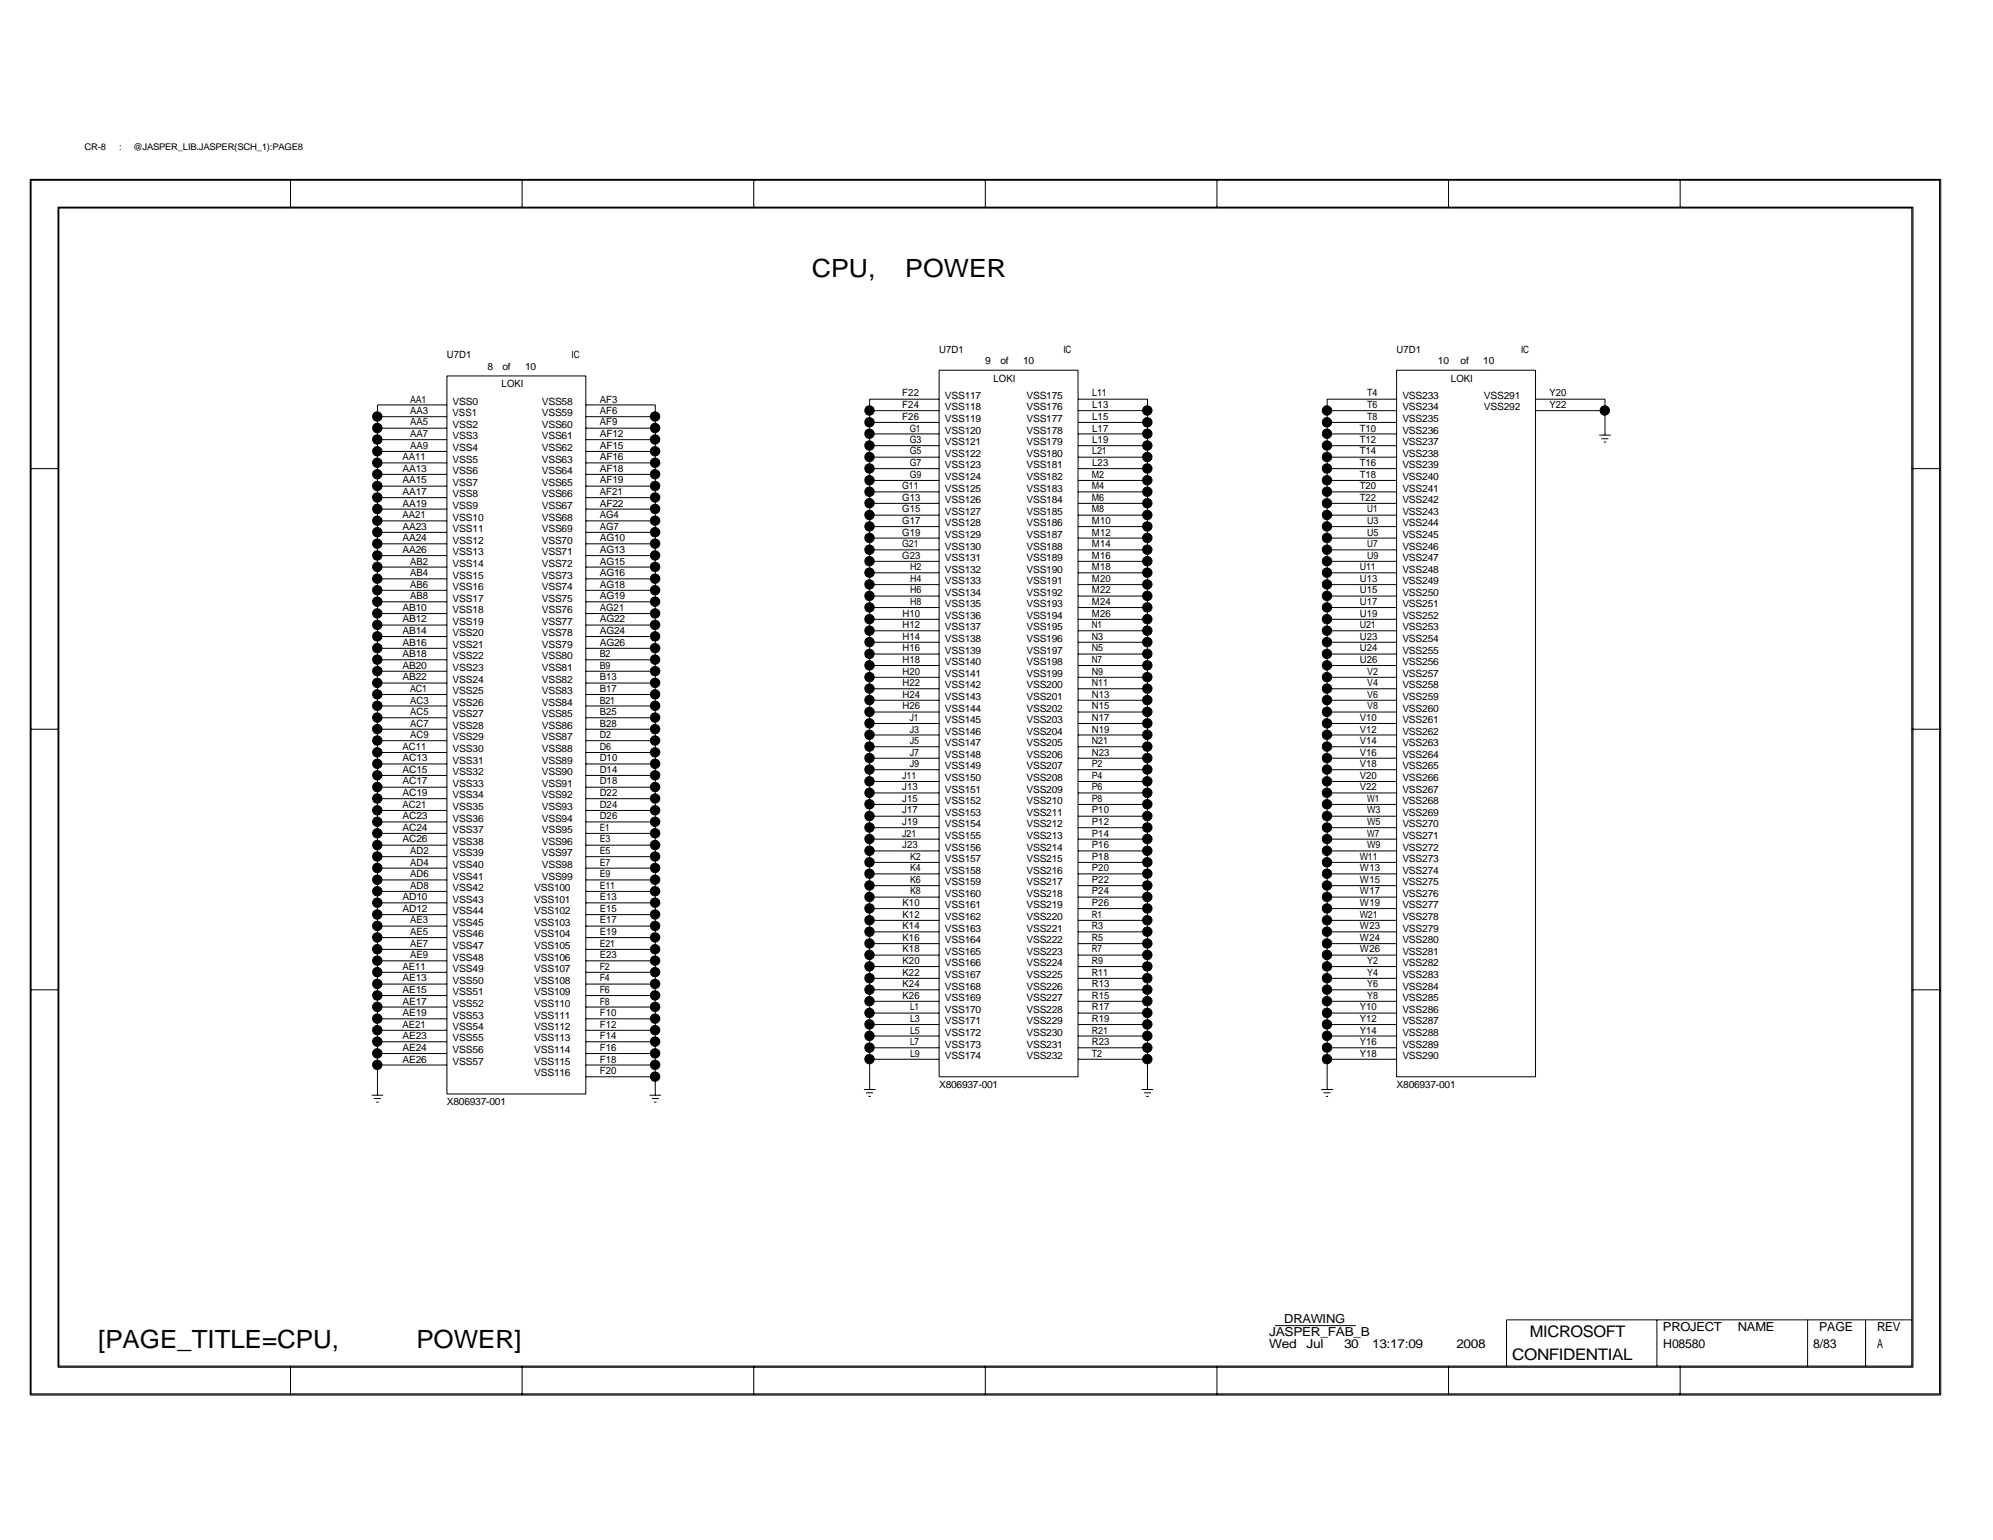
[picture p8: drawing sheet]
<svg xmlns="http://www.w3.org/2000/svg" width="279mm" height="216mm" viewBox="0 0 279 216" stroke-linecap="round" stroke-linejoin="round" font-family="sans-serif">
<defs><g id="words">
<g font-size="3.5">
<text x="113.8" y="38.8">CPU,</text>
<text x="126.9" y="38.8">POWER</text>
<text x="13.8" y="189">[PAGE_TITLE=CPU,</text>
<text x="58.4" y="189">POWER]</text>
</g>
<g font-size="2.2">
<text x="212" y="190.7">CONFIDENTIAL</text>
<text x="214.5" y="187.4">MICROSOFT</text>
</g>
<g font-size="1.7">
<text x="180" y="185.4">DRAWING</text>
<text x="177.9" y="189">Wed</text>
<text x="177.9" y="187.4">JASPER_FAB_B</text>
<text x="183.2" y="189">Jul</text>
<text x="188.4" y="189">30</text>
<text x="192.4" y="189">13:17:09</text>
<text x="204.2" y="189">2008</text>
<text x="233.1" y="186.6">PROJECT</text>
<text x="233.2" y="189">H08580</text>
<text x="243.6" y="186.6">NAME</text>
<text x="254.2" y="189">8/83</text>
<text x="255" y="186.6">PAGE</text>
<text x="263.1" y="189">A</text>
<text x="263.1" y="186.6">REV</text>
</g>
<g font-size="1.4">
<text x="62.7" y="50.2">U7D1</text>
<text x="68.3" y="51.9">8</text>
<text x="70.4" y="51.9">of</text>
<text x="73.6" y="51.9">10</text>
<text x="80.1" y="50.2">IC</text>
<text x="131.7" y="49.4">U7D1</text>
<text x="138.1" y="51.1">9</text>
<text x="139.3" y="53.5">LOKI</text>
<text x="140.3" y="51.1">of</text>
<text x="143.4" y="51.1">10</text>
<text x="149.1" y="49.4">IC</text>
<text x="195.8" y="49.4">U7D1</text>
<text x="201.6" y="51.1">10</text>
<text x="203.4" y="53.5">LOKI</text>
<text x="204.8" y="51.1">of</text>
<text x="207.9" y="51.1">10</text>
<text x="213.2" y="49.4">IC</text>
<text x="57.5" y="56.4">AA1</text>
<text x="57.5" y="58">AA3</text>
<text x="57.5" y="59.6">AA5</text>
<text x="63.5" y="56.7">VSS0</text>
<text x="63.5" y="60">VSS2</text>
<text x="63.5" y="58.4">VSS1</text>
<text x="70.3" y="54.3">LOKI</text>
<text x="75.9" y="60">VSS60</text>
<text x="75.9" y="58.4">VSS59</text>
<text x="75.9" y="56.7">VSS58</text>
<text x="84.1" y="56.4">AF3</text>
<text x="84.1" y="58">AF6</text>
<text x="84.1" y="59.6">AF9</text>
<text x="126.5" y="55.6">F22</text>
<text x="126.5" y="57.2">F24</text>
<text x="126.5" y="58.8">F26</text>
<text x="132.5" y="59.2">VSS119</text>
<text x="132.5" y="57.5">VSS118</text>
<text x="132.5" y="55.9">VSS117</text>
<text x="143.9" y="57.5">VSS176</text>
<text x="143.9" y="59.2">VSS177</text>
<text x="143.9" y="55.9">VSS175</text>
<text x="153.1" y="55.6">L11</text>
<text x="153.1" y="57.2">L13</text>
<text x="153.1" y="58.8">L15</text>
<text x="191.7" y="55.6">T4</text>
<text x="191.7" y="57.2">T6</text>
<text x="191.7" y="58.8">T8</text>
<text x="196.6" y="57.5">VSS234</text>
<text x="196.6" y="55.9">VSS233</text>
<text x="196.6" y="59.2">VSS235</text>
<text x="208" y="57.5">VSS292</text>
<text x="208" y="55.9">VSS291</text>
<text x="217.2" y="55.6">Y20</text>
<text x="217.2" y="57.2">Y22</text>
<text x="56.4" y="64.5">AA11</text>
<text x="57.5" y="61.3">AA7</text>
<text x="57.5" y="62.9">AA9</text>
<text x="63.5" y="61.6">VSS3</text>
<text x="63.5" y="63.2">VSS4</text>
<text x="63.5" y="64.9">VSS5</text>
<text x="75.9" y="61.6">VSS61</text>
<text x="75.9" y="64.9">VSS63</text>
<text x="75.9" y="63.2">VSS62</text>
<text x="84.1" y="61.3">AF12</text>
<text x="84.1" y="62.9">AF15</text>
<text x="84.1" y="64.5">AF16</text>
<text x="127.6" y="60.5">G1</text>
<text x="127.6" y="62.1">G3</text>
<text x="127.6" y="63.7">G5</text>
<text x="127.6" y="65.4">G7</text>
<text x="132.5" y="60.8">VSS120</text>
<text x="132.5" y="62.4">VSS121</text>
<text x="132.5" y="64.1">VSS122</text>
<text x="132.5" y="65.7">VSS123</text>
<text x="143.9" y="60.8">VSS178</text>
<text x="143.9" y="62.4">VSS179</text>
<text x="143.9" y="64.1">VSS180</text>
<text x="143.9" y="65.7">VSS181</text>
<text x="153.1" y="60.5">L17</text>
<text x="153.1" y="62.1">L19</text>
<text x="153.1" y="63.7">L21</text>
<text x="153.1" y="65.4">L23</text>
<text x="190.6" y="60.5">T10</text>
<text x="190.6" y="62.1">T12</text>
<text x="190.6" y="63.7">T14</text>
<text x="190.6" y="65.4">T16</text>
<text x="196.6" y="60.8">VSS236</text>
<text x="196.6" y="62.4">VSS237</text>
<text x="196.6" y="64.1">VSS238</text>
<text x="196.6" y="65.7">VSS239</text>
<text x="56.4" y="69.4">AA17</text>
<text x="56.4" y="66.2">AA13</text>
<text x="56.4" y="67.8">AA15</text>
<text x="56.4" y="71">AA19</text>
<text x="63.5" y="69.7">VSS8</text>
<text x="63.5" y="68.1">VSS7</text>
<text x="63.5" y="66.5">VSS6</text>
<text x="63.5" y="71.3">VSS9</text>
<text x="75.9" y="69.7">VSS66</text>
<text x="75.9" y="68.1">VSS65</text>
<text x="75.9" y="66.5">VSS64</text>
<text x="75.9" y="71.3">VSS67</text>
<text x="84.1" y="66.2">AF18</text>
<text x="84.1" y="67.8">AF19</text>
<text x="84.1" y="69.4">AF21</text>
<text x="84.1" y="71">AF22</text>
<text x="126.5" y="68.6">G11</text>
<text x="126.5" y="70.2">G13</text>
<text x="126.5" y="71.8">G15</text>
<text x="127.6" y="67">G9</text>
<text x="132.5" y="70.5">VSS126</text>
<text x="132.5" y="68.9">VSS125</text>
<text x="132.5" y="67.3">VSS124</text>
<text x="143.9" y="67.3">VSS182</text>
<text x="143.9" y="70.5">VSS184</text>
<text x="143.9" y="68.9">VSS183</text>
<text x="153.1" y="67">M2</text>
<text x="153.1" y="68.6">M4</text>
<text x="153.1" y="70.2">M6</text>
<text x="153.1" y="71.8">M8</text>
<text x="190.6" y="67">T18</text>
<text x="190.6" y="68.6">T20</text>
<text x="190.6" y="70.2">T22</text>
<text x="191.7" y="71.8">U1</text>
<text x="196.6" y="68.9">VSS241</text>
<text x="196.6" y="67.3">VSS240</text>
<text x="196.6" y="70.5">VSS242</text>
<text x="56.4" y="72.6">AA21</text>
<text x="56.4" y="74.3">AA23</text>
<text x="56.4" y="75.9">AA24</text>
<text x="56.4" y="77.5">AA26</text>
<text x="63.5" y="77.9">VSS13</text>
<text x="63.5" y="76.2">VSS12</text>
<text x="63.5" y="73">VSS10</text>
<text x="63.5" y="74.6">VSS11</text>
<text x="75.9" y="77.9">VSS71</text>
<text x="75.9" y="76.2">VSS70</text>
<text x="75.9" y="74.6">VSS69</text>
<text x="75.9" y="73">VSS68</text>
<text x="84.1" y="72.6">AG4</text>
<text x="84.1" y="74.3">AG7</text>
<text x="84.1" y="75.9">AG10</text>
<text x="84.1" y="77.5">AG13</text>
<text x="126.5" y="73.4">G17</text>
<text x="126.5" y="75.1">G19</text>
<text x="126.5" y="76.7">G21</text>
<text x="132.5" y="77">VSS130</text>
<text x="132.5" y="75.4">VSS129</text>
<text x="132.5" y="73.8">VSS128</text>
<text x="132.5" y="72.2">VSS127</text>
<text x="143.9" y="77">VSS188</text>
<text x="143.9" y="75.4">VSS187</text>
<text x="143.9" y="72.2">VSS185</text>
<text x="143.9" y="73.8">VSS186</text>
<text x="153.1" y="73.4">M10</text>
<text x="153.1" y="75.1">M12</text>
<text x="153.1" y="76.7">M14</text>
<text x="191.7" y="73.4">U3</text>
<text x="191.7" y="75.1">U5</text>
<text x="191.7" y="76.7">U7</text>
<text x="196.6" y="77">VSS246</text>
<text x="196.6" y="72.2">VSS243</text>
<text x="196.6" y="73.8">VSS244</text>
<text x="196.6" y="75.4">VSS245</text>
<text x="57.5" y="79.2">AB2</text>
<text x="57.5" y="80.8">AB4</text>
<text x="57.5" y="82.4">AB6</text>
<text x="63.5" y="79.5">VSS14</text>
<text x="63.5" y="81.1">VSS15</text>
<text x="63.5" y="82.7">VSS16</text>
<text x="75.9" y="82.7">VSS74</text>
<text x="75.9" y="81.1">VSS73</text>
<text x="75.9" y="79.5">VSS72</text>
<text x="84.1" y="79.2">AG15</text>
<text x="84.1" y="80.8">AG16</text>
<text x="84.1" y="82.4">AG18</text>
<text x="126.5" y="78.3">G23</text>
<text x="127.6" y="80">H2</text>
<text x="127.6" y="81.6">H4</text>
<text x="127.6" y="83.2">H6</text>
<text x="132.5" y="80.3">VSS132</text>
<text x="132.5" y="83.5">VSS134</text>
<text x="132.5" y="81.9">VSS133</text>
<text x="132.5" y="78.7">VSS131</text>
<text x="143.9" y="83.5">VSS192</text>
<text x="143.9" y="78.7">VSS189</text>
<text x="143.9" y="80.3">VSS190</text>
<text x="143.9" y="81.9">VSS191</text>
<text x="153.1" y="78.3">M16</text>
<text x="153.1" y="80">M18</text>
<text x="153.1" y="81.6">M20</text>
<text x="153.1" y="83.2">M22</text>
<text x="190.6" y="80">U11</text>
<text x="190.6" y="81.6">U13</text>
<text x="190.6" y="83.2">U15</text>
<text x="191.7" y="78.3">U9</text>
<text x="196.6" y="83.5">VSS250</text>
<text x="196.6" y="80.3">VSS248</text>
<text x="196.6" y="81.9">VSS249</text>
<text x="196.6" y="78.7">VSS247</text>
<text x="56.4" y="85.6">AB10</text>
<text x="56.4" y="87.2">AB12</text>
<text x="56.4" y="88.9">AB14</text>
<text x="57.5" y="84">AB8</text>
<text x="63.5" y="86">VSS18</text>
<text x="63.5" y="84.3">VSS17</text>
<text x="63.5" y="87.6">VSS19</text>
<text x="63.5" y="89.2">VSS20</text>
<text x="75.9" y="86">VSS76</text>
<text x="75.9" y="84.3">VSS75</text>
<text x="75.9" y="87.6">VSS77</text>
<text x="75.9" y="89.2">VSS78</text>
<text x="84.1" y="85.6">AG21</text>
<text x="84.1" y="87.2">AG22</text>
<text x="84.1" y="88.9">AG24</text>
<text x="84.1" y="84">AG19</text>
<text x="126.5" y="86.4">H10</text>
<text x="126.5" y="88.1">H12</text>
<text x="126.5" y="89.7">H14</text>
<text x="127.6" y="84.8">H8</text>
<text x="132.5" y="85.1">VSS135</text>
<text x="132.5" y="88.4">VSS137</text>
<text x="132.5" y="86.8">VSS136</text>
<text x="143.9" y="85.1">VSS193</text>
<text x="143.9" y="88.4">VSS195</text>
<text x="143.9" y="86.8">VSS194</text>
<text x="153.1" y="84.8">M24</text>
<text x="153.1" y="86.4">M26</text>
<text x="153.1" y="88.1">N1</text>
<text x="153.1" y="89.7">N3</text>
<text x="190.6" y="84.8">U17</text>
<text x="190.6" y="86.4">U19</text>
<text x="190.6" y="88.1">U21</text>
<text x="190.6" y="89.7">U23</text>
<text x="196.6" y="85.1">VSS251</text>
<text x="196.6" y="88.4">VSS253</text>
<text x="196.6" y="86.8">VSS252</text>
<text x="56.4" y="90.5">AB16</text>
<text x="56.4" y="92.1">AB18</text>
<text x="56.4" y="93.8">AB20</text>
<text x="56.4" y="95.4">AB22</text>
<text x="63.5" y="94.1">VSS23</text>
<text x="63.5" y="95.7">VSS24</text>
<text x="63.5" y="90.8">VSS21</text>
<text x="63.5" y="92.5">VSS22</text>
<text x="75.9" y="94.1">VSS81</text>
<text x="75.9" y="92.5">VSS80</text>
<text x="75.9" y="90.8">VSS79</text>
<text x="75.9" y="95.7">VSS82</text>
<text x="84.1" y="90.5">AG26</text>
<text x="84.1" y="92.1">B2</text>
<text x="84.1" y="93.8">B9</text>
<text x="84.1" y="95.4">B13</text>
<text x="126.5" y="91.3">H16</text>
<text x="126.5" y="92.9">H18</text>
<text x="126.5" y="94.6">H20</text>
<text x="132.5" y="93.3">VSS140</text>
<text x="132.5" y="90">VSS138</text>
<text x="132.5" y="91.7">VSS139</text>
<text x="132.5" y="94.9">VSS141</text>
<text x="143.9" y="93.3">VSS198</text>
<text x="143.9" y="90">VSS196</text>
<text x="143.9" y="91.7">VSS197</text>
<text x="143.9" y="94.9">VSS199</text>
<text x="153.1" y="91.3">N5</text>
<text x="153.1" y="92.9">N7</text>
<text x="153.1" y="94.6">N9</text>
<text x="190.6" y="91.3">U24</text>
<text x="190.6" y="92.9">U26</text>
<text x="191.7" y="94.6">V2</text>
<text x="196.6" y="93.3">VSS256</text>
<text x="196.6" y="90">VSS254</text>
<text x="196.6" y="91.7">VSS255</text>
<text x="196.6" y="94.9">VSS257</text>
<text x="57.5" y="97">AC1</text>
<text x="57.5" y="98.6">AC3</text>
<text x="57.5" y="100.2">AC5</text>
<text x="57.5" y="101.9">AC7</text>
<text x="63.5" y="97.3">VSS25</text>
<text x="63.5" y="98.9">VSS26</text>
<text x="63.5" y="100.6">VSS27</text>
<text x="75.9" y="100.6">VSS85</text>
<text x="75.9" y="98.9">VSS84</text>
<text x="75.9" y="97.3">VSS83</text>
<text x="84.1" y="97">B17</text>
<text x="84.1" y="98.6">B21</text>
<text x="84.1" y="100.2">B25</text>
<text x="84.1" y="101.9">B28</text>
<text x="126.5" y="96.2">H22</text>
<text x="126.5" y="97.8">H24</text>
<text x="126.5" y="99.4">H26</text>
<text x="127.6" y="101">J1</text>
<text x="132.5" y="101.4">VSS145</text>
<text x="132.5" y="96.5">VSS142</text>
<text x="132.5" y="98.1">VSS143</text>
<text x="132.5" y="99.8">VSS144</text>
<text x="143.9" y="101.4">VSS203</text>
<text x="143.9" y="96.5">VSS200</text>
<text x="143.9" y="98.1">VSS201</text>
<text x="143.9" y="99.8">VSS202</text>
<text x="153.1" y="96.2">N11</text>
<text x="153.1" y="97.8">N13</text>
<text x="153.1" y="99.4">N15</text>
<text x="153.1" y="101">N17</text>
<text x="190.6" y="101">V10</text>
<text x="191.7" y="96.2">V4</text>
<text x="191.7" y="97.8">V6</text>
<text x="191.7" y="99.4">V8</text>
<text x="196.6" y="101.4">VSS261</text>
<text x="196.6" y="98.1">VSS259</text>
<text x="196.6" y="99.8">VSS260</text>
<text x="196.6" y="96.5">VSS258</text>
<text x="56.4" y="105.1">AC11</text>
<text x="56.4" y="106.7">AC13</text>
<text x="57.5" y="103.5">AC9</text>
<text x="63.5" y="103.8">VSS29</text>
<text x="63.5" y="105.5">VSS30</text>
<text x="63.5" y="107.1">VSS31</text>
<text x="63.5" y="102.2">VSS28</text>
<text x="75.9" y="102.2">VSS86</text>
<text x="75.9" y="103.8">VSS87</text>
<text x="75.9" y="107.1">VSS89</text>
<text x="75.9" y="105.5">VSS88</text>
<text x="84.1" y="103.5">D2</text>
<text x="84.1" y="105.1">D6</text>
<text x="84.1" y="106.7">D10</text>
<text x="127.6" y="102.7">J3</text>
<text x="127.6" y="104.3">J5</text>
<text x="127.6" y="105.9">J7</text>
<text x="127.6" y="107.6">J9</text>
<text x="132.5" y="103">VSS146</text>
<text x="132.5" y="104.6">VSS147</text>
<text x="132.5" y="106.3">VSS148</text>
<text x="132.5" y="107.9">VSS149</text>
<text x="143.9" y="103">VSS204</text>
<text x="143.9" y="104.6">VSS205</text>
<text x="143.9" y="106.3">VSS206</text>
<text x="143.9" y="107.9">VSS207</text>
<text x="153.1" y="102.7">N19</text>
<text x="153.1" y="104.3">N21</text>
<text x="153.1" y="105.9">N23</text>
<text x="153.1" y="107.6">P2</text>
<text x="190.6" y="102.7">V12</text>
<text x="190.6" y="104.3">V14</text>
<text x="190.6" y="105.9">V16</text>
<text x="190.6" y="107.6">V18</text>
<text x="196.6" y="103">VSS262</text>
<text x="196.6" y="104.6">VSS263</text>
<text x="196.6" y="106.3">VSS264</text>
<text x="196.6" y="107.9">VSS265</text>
<text x="56.4" y="108.4">AC15</text>
<text x="56.4" y="110">AC17</text>
<text x="56.4" y="111.6">AC19</text>
<text x="56.4" y="113.2">AC21</text>
<text x="63.5" y="110.3">VSS33</text>
<text x="63.5" y="108.7">VSS32</text>
<text x="63.5" y="111.9">VSS34</text>
<text x="63.5" y="113.6">VSS35</text>
<text x="75.9" y="110.3">VSS91</text>
<text x="75.9" y="108.7">VSS90</text>
<text x="75.9" y="111.9">VSS92</text>
<text x="75.9" y="113.6">VSS93</text>
<text x="84.1" y="108.4">D14</text>
<text x="84.1" y="110">D18</text>
<text x="84.1" y="111.6">D22</text>
<text x="84.1" y="113.2">D24</text>
<text x="126.5" y="109.2">J11</text>
<text x="126.5" y="110.8">J13</text>
<text x="126.5" y="112.4">J15</text>
<text x="132.5" y="109.5">VSS150</text>
<text x="132.5" y="111.1">VSS151</text>
<text x="132.5" y="112.7">VSS152</text>
<text x="143.9" y="111.1">VSS209</text>
<text x="143.9" y="112.7">VSS210</text>
<text x="143.9" y="109.5">VSS208</text>
<text x="153.1" y="109.2">P4</text>
<text x="153.1" y="110.8">P6</text>
<text x="153.1" y="112.4">P8</text>
<text x="190.6" y="109.2">V20</text>
<text x="190.6" y="110.8">V22</text>
<text x="191.7" y="112.4">W1</text>
<text x="196.6" y="109.5">VSS266</text>
<text x="196.6" y="111.1">VSS267</text>
<text x="196.6" y="112.7">VSS268</text>
<text x="56.4" y="114.9">AC23</text>
<text x="56.4" y="116.5">AC24</text>
<text x="56.4" y="118.1">AC26</text>
<text x="57.5" y="119.7">AD2</text>
<text x="63.5" y="118.4">VSS38</text>
<text x="63.5" y="115.2">VSS36</text>
<text x="63.5" y="116.8">VSS37</text>
<text x="75.9" y="118.4">VSS96</text>
<text x="75.9" y="116.8">VSS95</text>
<text x="75.9" y="115.2">VSS94</text>
<text x="84.1" y="114.9">D26</text>
<text x="84.1" y="116.5">E1</text>
<text x="84.1" y="118.1">E3</text>
<text x="84.1" y="119.7">E5</text>
<text x="126.5" y="114">J17</text>
<text x="126.5" y="115.7">J19</text>
<text x="126.5" y="117.3">J21</text>
<text x="126.5" y="118.9">J23</text>
<text x="132.5" y="117.6">VSS155</text>
<text x="132.5" y="114.4">VSS153</text>
<text x="132.5" y="116">VSS154</text>
<text x="132.5" y="119.3">VSS156</text>
<text x="143.9" y="117.6">VSS213</text>
<text x="143.9" y="114.4">VSS211</text>
<text x="143.9" y="116">VSS212</text>
<text x="143.9" y="119.3">VSS214</text>
<text x="153.1" y="114">P10</text>
<text x="153.1" y="115.7">P12</text>
<text x="153.1" y="117.3">P14</text>
<text x="153.1" y="118.9">P16</text>
<text x="191.7" y="114">W3</text>
<text x="191.7" y="115.7">W5</text>
<text x="191.7" y="117.3">W7</text>
<text x="191.7" y="118.9">W9</text>
<text x="196.6" y="117.6">VSS271</text>
<text x="196.6" y="114.4">VSS269</text>
<text x="196.6" y="116">VSS270</text>
<text x="196.6" y="119.3">VSS272</text>
<text x="57.5" y="121.4">AD4</text>
<text x="57.5" y="123">AD6</text>
<text x="57.5" y="124.6">AD8</text>
<text x="63.5" y="120.1">VSS39</text>
<text x="63.5" y="121.7">VSS40</text>
<text x="63.5" y="123.3">VSS41</text>
<text x="63.5" y="124.9">VSS42</text>
<text x="74.9" y="124.9">VSS100</text>
<text x="75.9" y="120.1">VSS97</text>
<text x="75.9" y="123.3">VSS99</text>
<text x="75.9" y="121.7">VSS98</text>
<text x="84.1" y="124.6">E11</text>
<text x="84.1" y="121.4">E7</text>
<text x="84.1" y="123">E9</text>
<text x="127.6" y="120.5">K2</text>
<text x="127.6" y="122.2">K4</text>
<text x="127.6" y="123.8">K6</text>
<text x="127.6" y="125.4">K8</text>
<text x="132.5" y="125.7">VSS160</text>
<text x="132.5" y="120.9">VSS157</text>
<text x="132.5" y="122.5">VSS158</text>
<text x="132.5" y="124.1">VSS159</text>
<text x="143.9" y="120.9">VSS215</text>
<text x="143.9" y="125.7">VSS218</text>
<text x="143.9" y="124.1">VSS217</text>
<text x="143.9" y="122.5">VSS216</text>
<text x="153.1" y="120.5">P18</text>
<text x="153.1" y="122.2">P20</text>
<text x="153.1" y="123.8">P22</text>
<text x="153.1" y="125.4">P24</text>
<text x="190.6" y="120.5">W11</text>
<text x="190.6" y="122.2">W13</text>
<text x="190.6" y="123.8">W15</text>
<text x="190.6" y="125.4">W17</text>
<text x="196.6" y="125.7">VSS276</text>
<text x="196.6" y="120.9">VSS273</text>
<text x="196.6" y="122.5">VSS274</text>
<text x="196.6" y="124.1">VSS275</text>
<text x="56.4" y="126.2">AD10</text>
<text x="56.4" y="127.8">AD12</text>
<text x="57.5" y="129.5">AE3</text>
<text x="57.5" y="131.1">AE5</text>
<text x="63.5" y="128.2">VSS44</text>
<text x="63.5" y="126.5">VSS43</text>
<text x="63.5" y="129.8">VSS45</text>
<text x="63.5" y="131.4">VSS46</text>
<text x="74.9" y="128.2">VSS102</text>
<text x="74.9" y="126.5">VSS101</text>
<text x="74.9" y="131.4">VSS104</text>
<text x="74.9" y="129.8">VSS103</text>
<text x="84.1" y="126.2">E13</text>
<text x="84.1" y="127.8">E15</text>
<text x="84.1" y="129.5">E17</text>
<text x="84.1" y="131.1">E19</text>
<text x="126.5" y="127">K10</text>
<text x="126.5" y="128.7">K12</text>
<text x="126.5" y="130.3">K14</text>
<text x="126.5" y="131.9">K16</text>
<text x="132.5" y="127.3">VSS161</text>
<text x="132.5" y="129">VSS162</text>
<text x="132.5" y="130.6">VSS163</text>
<text x="143.9" y="130.6">VSS221</text>
<text x="143.9" y="129">VSS220</text>
<text x="143.9" y="127.3">VSS219</text>
<text x="153.1" y="127">P26</text>
<text x="153.1" y="128.7">R1</text>
<text x="153.1" y="130.3">R3</text>
<text x="153.1" y="131.9">R5</text>
<text x="190.6" y="127">W19</text>
<text x="190.6" y="128.7">W21</text>
<text x="190.6" y="130.3">W23</text>
<text x="190.6" y="131.9">W24</text>
<text x="196.6" y="127.3">VSS277</text>
<text x="196.6" y="129">VSS278</text>
<text x="196.6" y="130.6">VSS279</text>
<text x="56.4" y="136">AE11</text>
<text x="56.4" y="137.6">AE13</text>
<text x="57.5" y="132.7">AE7</text>
<text x="57.5" y="134.3">AE9</text>
<text x="63.5" y="136.3">VSS49</text>
<text x="63.5" y="134.7">VSS48</text>
<text x="63.5" y="133.1">VSS47</text>
<text x="63.5" y="137.9">VSS50</text>
<text x="74.9" y="136.3">VSS107</text>
<text x="74.9" y="134.7">VSS106</text>
<text x="74.9" y="133.1">VSS105</text>
<text x="74.9" y="137.9">VSS108</text>
<text x="84.1" y="132.7">E21</text>
<text x="84.1" y="134.3">E23</text>
<text x="84.1" y="136">F2</text>
<text x="84.1" y="137.6">F4</text>
<text x="126.5" y="133.5">K18</text>
<text x="126.5" y="135.2">K20</text>
<text x="126.5" y="136.8">K22</text>
<text x="132.5" y="135.5">VSS166</text>
<text x="132.5" y="133.9">VSS165</text>
<text x="132.5" y="132.2">VSS164</text>
<text x="132.5" y="137.1">VSS167</text>
<text x="143.9" y="137.1">VSS225</text>
<text x="143.9" y="135.5">VSS224</text>
<text x="143.9" y="133.9">VSS223</text>
<text x="143.9" y="132.2">VSS222</text>
<text x="153.1" y="133.5">R7</text>
<text x="153.1" y="135.2">R9</text>
<text x="153.1" y="136.8">R11</text>
<text x="190.6" y="133.5">W26</text>
<text x="191.7" y="135.2">Y2</text>
<text x="191.7" y="136.8">Y4</text>
<text x="196.6" y="135.5">VSS282</text>
<text x="196.6" y="133.9">VSS281</text>
<text x="196.6" y="132.2">VSS280</text>
<text x="196.6" y="137.1">VSS283</text>
<text x="56.4" y="139.2">AE15</text>
<text x="56.4" y="140.8">AE17</text>
<text x="56.4" y="142.5">AE19</text>
<text x="63.5" y="142.8">VSS53</text>
<text x="63.5" y="139.5">VSS51</text>
<text x="63.5" y="141.1">VSS52</text>
<text x="74.9" y="142.8">VSS111</text>
<text x="74.9" y="141.1">VSS110</text>
<text x="74.9" y="139.5">VSS109</text>
<text x="84.1" y="139.2">F6</text>
<text x="84.1" y="140.8">F8</text>
<text x="84.1" y="142.5">F10</text>
<text x="126.5" y="138.4">K24</text>
<text x="126.5" y="140">K26</text>
<text x="127.6" y="141.6">L1</text>
<text x="127.6" y="143.3">L3</text>
<text x="132.5" y="143.6">VSS171</text>
<text x="132.5" y="142">VSS170</text>
<text x="132.5" y="138.7">VSS168</text>
<text x="132.5" y="140.3">VSS169</text>
<text x="143.9" y="143.6">VSS229</text>
<text x="143.9" y="142">VSS228</text>
<text x="143.9" y="138.7">VSS226</text>
<text x="143.9" y="140.3">VSS227</text>
<text x="153.1" y="138.4">R13</text>
<text x="153.1" y="140">R15</text>
<text x="153.1" y="141.6">R17</text>
<text x="153.1" y="143.3">R19</text>
<text x="190.6" y="141.6">Y10</text>
<text x="190.6" y="143.3">Y12</text>
<text x="191.7" y="138.4">Y6</text>
<text x="191.7" y="140">Y8</text>
<text x="196.6" y="138.7">VSS284</text>
<text x="196.6" y="140.3">VSS285</text>
<text x="196.6" y="143.6">VSS287</text>
<text x="196.6" y="142">VSS286</text>
<text x="56.4" y="144.1">AE21</text>
<text x="56.4" y="145.7">AE23</text>
<text x="56.4" y="147.3">AE24</text>
<text x="56.4" y="149">AE26</text>
<text x="63.5" y="144.4">VSS54</text>
<text x="63.5" y="146">VSS55</text>
<text x="63.5" y="147.7">VSS56</text>
<text x="63.5" y="149.3">VSS57</text>
<text x="74.9" y="144.4">VSS112</text>
<text x="74.9" y="149.3">VSS115</text>
<text x="74.9" y="147.7">VSS114</text>
<text x="74.9" y="146">VSS113</text>
<text x="84.1" y="144.1">F12</text>
<text x="84.1" y="145.7">F14</text>
<text x="84.1" y="147.3">F16</text>
<text x="84.1" y="149">F18</text>
<text x="127.6" y="144.9">L5</text>
<text x="127.6" y="146.5">L7</text>
<text x="127.6" y="148.1">L9</text>
<text x="132.5" y="145.2">VSS172</text>
<text x="132.5" y="146.9">VSS173</text>
<text x="132.5" y="148.5">VSS174</text>
<text x="143.9" y="145.2">VSS230</text>
<text x="143.9" y="146.9">VSS231</text>
<text x="143.9" y="148.5">VSS232</text>
<text x="153.1" y="144.9">R21</text>
<text x="153.1" y="146.5">R23</text>
<text x="153.1" y="148.1">T2</text>
<text x="190.6" y="144.9">Y14</text>
<text x="190.6" y="146.5">Y16</text>
<text x="190.6" y="148.1">Y18</text>
<text x="196.6" y="148.5">VSS290</text>
<text x="196.6" y="146.9">VSS289</text>
<text x="196.6" y="145.2">VSS288</text>
<text x="62.7" y="154.9">X806937-001</text>
<text x="74.9" y="150.9">VSS116</text>
<text x="84.1" y="150.6">F20</text>
<text x="131.7" y="152.5">X806937-001</text>
<text x="195.8" y="152.5">X806937-001</text>
</g>
<g font-size="1.3">
<text x="11.9" y="21">CR-8</text>
<text x="16.7" y="21">:</text>
<text x="18.7" y="21">@JASPER_LIB.JASPER(SCH_1):PAGE8</text>
</g>
</g></defs>
<g fill="none" stroke="#000" stroke-width=".14">
<path d="M4.2 25.1h267.9v170.5h-267.9zM4.4 25.3h267.5v170.1h-267.5zM8.1 29h260.1v162.7h-260.1zM8.3 29.2h259.7v162.3h-259.7zM40.7 25.1v4.1M73.2 25.1v4.1M105.7 25.1v4.1M138.1 25.1v4.1M170.6 25.1v4.1M203.1 25.1v4.1M235.5 25.1v4.1M52.9 58.4h9.8"/>
<path d="M62.7 52.7h19.4v100.7h-19.4zM62.7 56.8h-9.8v96.7M82.1 56.8h9.8v96.7M82.1 58.4h9.8M121.9 59.2h9.8M121.9 57.6h9.8M131.7 51.9h19.4v99.1h-19.4zM131.7 56h-9.8v96.7M151.1 56h9.8v96.7M151.1 59.2h9.8M151.1 57.6h9.8M186.1 59.2h9.7"/>
<path d="M186.1 57.6h9.7M195.8 51.9h19.5v99.1h-19.5zM195.8 56h-9.7v96.7M215.3 56h9.7v5M215.3 57.6h9.7M4.2 65.7h4.1M52.9 61.6h9.8M52.9 60h9.8M52.9 64.9h9.8M52.9 63.3h9.8M52.9 69.8h9.8M52.9 68.2h9.8"/>
<path d="M52.9 66.5h9.8M52.9 74.6h9.8M52.9 73h9.8M52.9 71.4h9.8M52.9 77.9h9.8M52.9 76.2h9.8M52.9 79.5h9.8M82.1 61.6h9.8M82.1 60h9.8M82.1 64.9h9.8M82.1 63.3h9.8M82.1 69.8h9.8"/>
<path d="M82.1 68.2h9.8M82.1 66.5h9.8M82.1 74.6h9.8M82.1 73h9.8M82.1 71.4h9.8M82.1 77.9h9.8M82.1 76.2h9.8M82.1 79.5h9.8M121.9 60.8h9.8M121.9 62.5h9.8M121.9 64.1h9.8M121.9 65.7h9.8"/>
<path d="M121.9 67.4h9.8M121.9 69h9.8M121.9 70.6h9.8M121.9 72.2h9.8M121.9 73.8h9.8M121.9 77.1h9.8M121.9 75.4h9.8M121.9 78.7h9.8M151.1 60.8h9.8M151.1 62.5h9.8M151.1 64.1h9.8M151.1 65.7h9.8"/>
<path d="M151.1 67.4h9.8M151.1 69h9.8M151.1 70.6h9.8M151.1 72.2h9.8M151.1 73.8h9.8M151.1 77.1h9.8M151.1 75.4h9.8M151.1 78.7h9.8M186.1 60.8h9.7M186.1 62.5h9.7M186.1 64.1h9.7M186.1 65.7h9.7"/>
<path d="M186.1 67.4h9.7M186.1 69h9.7M186.1 70.6h9.7M186.1 72.2h9.7M186.1 73.8h9.7M186.1 77.1h9.7M186.1 75.4h9.7M186.1 78.7h9.7M224.2 61h1.6M224.5 61.5h1M224.8 62h.4M268 65.7h4.1"/>
<path d="M52.9 82.8h9.8M52.9 81.2h9.8M52.9 86h9.8M52.9 84.4h9.8M52.9 90.9h9.8M52.9 87.6h9.8M52.9 89.2h9.8M52.9 94.1h9.8M52.9 92.5h9.8M52.9 95.8h9.8M52.9 99h9.8M52.9 97.4h9.8"/>
<path d="M82.1 82.8h9.8M82.1 81.2h9.8M82.1 86h9.8M82.1 84.4h9.8M82.1 90.9h9.8M82.1 87.6h9.8M82.1 89.2h9.8M82.1 94.1h9.8M82.1 92.5h9.8M82.1 95.8h9.8M82.1 99h9.8M82.1 97.4h9.8"/>
<path d="M121.9 80.3h9.8M121.9 82h9.8M121.9 85.2h9.8M121.9 83.6h9.8M121.9 88.4h9.8M121.9 90h9.8M121.9 86.8h9.8M121.9 93.3h9.8M121.9 91.7h9.8M121.9 95h9.8M121.9 96.6h9.8M121.9 98.2h9.8"/>
<path d="M121.9 99.8h9.8M151.1 80.3h9.8M151.1 82h9.8M151.1 85.2h9.8M151.1 83.6h9.8M151.1 88.4h9.8M151.1 90h9.8M151.1 86.8h9.8M151.1 93.3h9.8M151.1 91.7h9.8M151.1 95h9.8M151.1 96.6h9.8"/>
<path d="M151.1 98.2h9.8M151.1 99.8h9.8M186.1 80.3h9.7M186.1 82h9.7M186.1 85.2h9.7M186.1 83.6h9.7M186.1 88.4h9.7M186.1 90h9.7M186.1 86.8h9.7M186.1 93.3h9.7M186.1 91.7h9.7M186.1 95h9.7"/>
<path d="M186.1 96.6h9.7M186.1 98.2h9.7M186.1 99.8h9.7M4.2 102.2h4.1M52.9 102.2h9.8M52.9 100.6h9.8M52.9 103.8h9.8M52.9 107.1h9.8M52.9 105.5h9.8M52.9 110.4h9.8M52.9 108.7h9.8M52.9 112h9.8"/>
<path d="M52.9 115.2h9.8M52.9 113.6h9.8M52.9 118.5h9.8M52.9 116.8h9.8M82.1 102.2h9.8M82.1 100.6h9.8M82.1 103.8h9.8M82.1 107.1h9.8M82.1 105.5h9.8M82.1 110.4h9.8M82.1 108.7h9.8M82.1 112h9.8"/>
<path d="M82.1 115.2h9.8M82.1 113.6h9.8M82.1 118.5h9.8M82.1 116.8h9.8M121.9 101.4h9.8M121.9 103h9.8M121.9 104.7h9.8M121.9 106.3h9.8M121.9 109.6h9.8M121.9 107.9h9.8M121.9 111.2h9.8M121.9 112.8h9.8"/>
<path d="M121.9 114.4h9.8M121.9 117.6h9.8M121.9 116h9.8M121.9 119.3h9.8M151.1 101.4h9.8M151.1 103h9.8M151.1 104.7h9.8M151.1 106.3h9.8M151.1 109.6h9.8M151.1 107.9h9.8M151.1 111.2h9.8M151.1 112.8h9.8"/>
<path d="M151.1 114.4h9.8M151.1 117.6h9.8M151.1 116h9.8M151.1 119.3h9.8M186.1 101.4h9.7M186.1 103h9.7M186.1 104.7h9.7M186.1 106.3h9.7M186.1 109.6h9.7M186.1 107.9h9.7M186.1 111.2h9.7M186.1 112.8h9.7"/>
<path d="M186.1 114.4h9.7M186.1 117.6h9.7M186.1 116h9.7M186.1 119.3h9.7M268 102.2h4.1M4.2 138.8h4.1M52.9 120.1h9.8M52.9 121.7h9.8M52.9 123.4h9.8M52.9 128.2h9.8M52.9 126.6h9.8M52.9 125h9.8"/>
<path d="M52.9 129.8h9.8M52.9 131.4h9.8M52.9 133.1h9.8M52.9 134.7h9.8M52.9 136.3h9.8M52.9 139.6h9.8M52.9 138h9.8M82.1 120.1h9.8M82.1 121.7h9.8M82.1 123.4h9.8M82.1 128.2h9.8M82.1 126.6h9.8"/>
<path d="M82.1 125h9.8M82.1 129.8h9.8M82.1 131.4h9.8M82.1 133.1h9.8M82.1 134.7h9.8M82.1 136.3h9.8M82.1 139.6h9.8M82.1 138h9.8M121.9 120.9h9.8M121.9 122.5h9.8M121.9 127.4h9.8M121.9 125.8h9.8"/>
<path d="M121.9 124.2h9.8M121.9 129h9.8M121.9 130.6h9.8M121.9 135.5h9.8M121.9 133.9h9.8M121.9 132.3h9.8M121.9 138.8h9.8M121.9 137.2h9.8M151.1 120.9h9.8M151.1 122.5h9.8M151.1 127.4h9.8M151.1 125.8h9.8"/>
<path d="M151.1 124.2h9.8M151.1 129h9.8M151.1 130.6h9.8M151.1 135.5h9.8M151.1 133.9h9.8M151.1 132.3h9.8M151.1 138.8h9.8M151.1 137.2h9.8M186.1 120.9h9.7M186.1 122.5h9.7M186.1 127.4h9.7M186.1 125.8h9.7"/>
<path d="M186.1 124.2h9.7M186.1 129h9.7M186.1 130.6h9.7M186.1 135.5h9.7M186.1 133.9h9.7M186.1 132.3h9.7M186.1 138.8h9.7M186.1 137.2h9.7M268 138.8h4.1M52.1 153.5h1.6M52.4 154h1M52.7 154.5h.4"/>
<path d="M52.9 141.2h9.8M52.9 142.8h9.8M52.9 144.4h9.8M52.9 146h9.8M52.9 147.7h9.8M52.9 149.3h9.8M82.1 141.2h9.8M82.1 142.8h9.8M82.1 144.4h9.8M82.1 146h9.8M82.1 147.7h9.8M82.1 149.3h9.8"/>
<path d="M82.1 151h9.8M91.1 153.5h1.6M91.4 154h1M91.7 154.5h.3M121.1 152.7h1.6M121.4 153.2h1M121.8 153.7h.3M121.9 140.4h9.8M121.9 143.6h9.8M121.9 142h9.8M121.9 148.5h9.8M121.9 146.9h9.8"/>
<path d="M121.9 145.2h9.8M151.1 140.4h9.8M151.1 143.6h9.8M151.1 142h9.8M151.1 148.5h9.8M151.1 146.9h9.8M151.1 145.2h9.8M160.1 152.7h1.6M160.4 153.2h1M160.7 153.7h.3M185.2 152.7h1.7M185.5 153.2h1"/>
<path d="M185.9 153.7h.3M186.1 140.4h9.7M186.1 143.6h9.7M186.1 142h9.7M186.1 148.5h9.7M186.1 146.9h9.7M186.1 145.2h9.7M40.7 191.5v4.1M73.2 191.5v4.1M105.7 191.5v4.1M138.1 191.5v4.1M170.6 191.5v4.1"/>
<path d="M178.7 185.8h11.4M203.1 191.5v4.1M232.3 185v6.5M235.5 191.5v4.1M253.4 185v6.5M261.5 185v6.5M268 185h-56.8v6.5"/>
<circle cx="52.9" cy="58.4" r=".66"/>
<circle cx="91.8" cy="58.4" r=".66"/>
<circle cx="121.9" cy="59.2" r=".66"/>
<circle cx="121.9" cy="57.6" r=".66"/>
<circle cx="160.8" cy="57.6" r=".66"/>
<circle cx="160.8" cy="59.2" r=".66"/>
<circle cx="186" cy="59.2" r=".66"/>
<circle cx="186" cy="57.6" r=".66"/>
<circle cx="225" cy="57.6" r=".66"/>
<circle cx="52.9" cy="73" r=".66"/>
<circle cx="52.9" cy="69.7" r=".66"/>
<circle cx="52.9" cy="64.9" r=".66"/>
<circle cx="52.9" cy="79.5" r=".66"/>
<circle cx="52.9" cy="77.9" r=".66"/>
<circle cx="52.9" cy="63.3" r=".66"/>
<circle cx="52.9" cy="66.5" r=".66"/>
<circle cx="52.9" cy="71.4" r=".66"/>
<circle cx="52.9" cy="68.1" r=".66"/>
<circle cx="52.9" cy="61.6" r=".66"/>
<circle cx="52.9" cy="74.6" r=".66"/>
<circle cx="52.9" cy="60" r=".66"/>
<circle cx="52.9" cy="76.2" r=".66"/>
<circle cx="91.8" cy="74.6" r=".66"/>
<circle cx="91.8" cy="64.9" r=".66"/>
<circle cx="91.8" cy="73" r=".66"/>
<circle cx="91.8" cy="63.3" r=".66"/>
<circle cx="91.8" cy="61.6" r=".66"/>
<circle cx="91.8" cy="66.5" r=".66"/>
<circle cx="91.8" cy="69.7" r=".66"/>
<circle cx="91.8" cy="68.1" r=".66"/>
<circle cx="91.8" cy="60" r=".66"/>
<circle cx="91.8" cy="71.4" r=".66"/>
<circle cx="91.8" cy="77.9" r=".66"/>
<circle cx="91.8" cy="76.2" r=".66"/>
<circle cx="91.8" cy="79.5" r=".66"/>
<circle cx="121.9" cy="60.8" r=".66"/>
<circle cx="121.9" cy="62.5" r=".66"/>
<circle cx="121.9" cy="67.3" r=".66"/>
<circle cx="121.9" cy="64.1" r=".66"/>
<circle cx="121.9" cy="70.5" r=".66"/>
<circle cx="121.9" cy="65.7" r=".66"/>
<circle cx="121.9" cy="78.7" r=".66"/>
<circle cx="121.9" cy="73.8" r=".66"/>
<circle cx="121.9" cy="77.1" r=".66"/>
<circle cx="121.9" cy="72.2" r=".66"/>
<circle cx="121.9" cy="75.4" r=".66"/>
<circle cx="121.9" cy="68.9" r=".66"/>
<circle cx="160.8" cy="73.8" r=".66"/>
<circle cx="160.8" cy="70.5" r=".66"/>
<circle cx="160.8" cy="72.2" r=".66"/>
<circle cx="160.8" cy="60.8" r=".66"/>
<circle cx="160.8" cy="62.5" r=".66"/>
<circle cx="160.8" cy="67.3" r=".66"/>
<circle cx="160.8" cy="75.4" r=".66"/>
<circle cx="160.8" cy="77.1" r=".66"/>
<circle cx="160.8" cy="65.7" r=".66"/>
<circle cx="160.8" cy="78.7" r=".66"/>
<circle cx="160.8" cy="68.9" r=".66"/>
<circle cx="160.8" cy="64.1" r=".66"/>
<circle cx="186" cy="65.7" r=".66"/>
<circle cx="186" cy="75.4" r=".66"/>
<circle cx="186" cy="77.1" r=".66"/>
<circle cx="186" cy="78.7" r=".66"/>
<circle cx="186" cy="68.9" r=".66"/>
<circle cx="186" cy="64.1" r=".66"/>
<circle cx="186" cy="70.5" r=".66"/>
<circle cx="186" cy="72.2" r=".66"/>
<circle cx="186" cy="73.8" r=".66"/>
<circle cx="186" cy="67.3" r=".66"/>
<circle cx="186" cy="60.8" r=".66"/>
<circle cx="186" cy="62.5" r=".66"/>
<circle cx="52.9" cy="89.2" r=".66"/>
<circle cx="52.9" cy="86" r=".66"/>
<circle cx="52.9" cy="99" r=".66"/>
<circle cx="52.9" cy="84.3" r=".66"/>
<circle cx="52.9" cy="94.1" r=".66"/>
<circle cx="52.9" cy="81.1" r=".66"/>
<circle cx="52.9" cy="97.3" r=".66"/>
<circle cx="52.9" cy="82.7" r=".66"/>
<circle cx="52.9" cy="92.5" r=".66"/>
<circle cx="52.9" cy="87.6" r=".66"/>
<circle cx="52.9" cy="90.9" r=".66"/>
<circle cx="52.9" cy="95.7" r=".66"/>
<circle cx="91.8" cy="97.3" r=".66"/>
<circle cx="91.8" cy="90.9" r=".66"/>
<circle cx="91.8" cy="92.5" r=".66"/>
<circle cx="91.8" cy="82.7" r=".66"/>
<circle cx="91.8" cy="99" r=".66"/>
<circle cx="91.8" cy="94.1" r=".66"/>
<circle cx="91.8" cy="84.3" r=".66"/>
<circle cx="91.8" cy="81.1" r=".66"/>
<circle cx="91.8" cy="87.6" r=".66"/>
<circle cx="91.8" cy="95.7" r=".66"/>
<circle cx="91.8" cy="89.2" r=".66"/>
<circle cx="91.8" cy="86" r=".66"/>
<circle cx="121.9" cy="80.3" r=".66"/>
<circle cx="121.9" cy="99.8" r=".66"/>
<circle cx="121.9" cy="85.2" r=".66"/>
<circle cx="121.9" cy="90" r=".66"/>
<circle cx="121.9" cy="98.1" r=".66"/>
<circle cx="121.9" cy="83.5" r=".66"/>
<circle cx="121.9" cy="93.3" r=".66"/>
<circle cx="121.9" cy="81.9" r=".66"/>
<circle cx="121.9" cy="96.5" r=".66"/>
<circle cx="121.9" cy="94.9" r=".66"/>
<circle cx="121.9" cy="86.8" r=".66"/>
<circle cx="121.9" cy="88.4" r=".66"/>
<circle cx="121.9" cy="91.7" r=".66"/>
<circle cx="160.8" cy="98.1" r=".66"/>
<circle cx="160.8" cy="90" r=".66"/>
<circle cx="160.8" cy="88.4" r=".66"/>
<circle cx="160.8" cy="86.8" r=".66"/>
<circle cx="160.8" cy="80.3" r=".66"/>
<circle cx="160.8" cy="93.3" r=".66"/>
<circle cx="160.8" cy="99.8" r=".66"/>
<circle cx="160.8" cy="85.2" r=".66"/>
<circle cx="160.8" cy="81.9" r=".66"/>
<circle cx="160.8" cy="91.7" r=".66"/>
<circle cx="160.8" cy="83.5" r=".66"/>
<circle cx="160.8" cy="96.5" r=".66"/>
<circle cx="160.8" cy="94.9" r=".66"/>
<circle cx="186" cy="99.8" r=".66"/>
<circle cx="186" cy="86.8" r=".66"/>
<circle cx="186" cy="91.7" r=".66"/>
<circle cx="186" cy="81.9" r=".66"/>
<circle cx="186" cy="88.4" r=".66"/>
<circle cx="186" cy="94.9" r=".66"/>
<circle cx="186" cy="85.2" r=".66"/>
<circle cx="186" cy="90" r=".66"/>
<circle cx="186" cy="96.5" r=".66"/>
<circle cx="186" cy="98.1" r=".66"/>
<circle cx="186" cy="93.3" r=".66"/>
<circle cx="186" cy="83.5" r=".66"/>
<circle cx="186" cy="80.3" r=".66"/>
<circle cx="52.9" cy="116.8" r=".66"/>
<circle cx="52.9" cy="118.5" r=".66"/>
<circle cx="52.9" cy="105.5" r=".66"/>
<circle cx="52.9" cy="102.2" r=".66"/>
<circle cx="52.9" cy="103.8" r=".66"/>
<circle cx="52.9" cy="113.6" r=".66"/>
<circle cx="52.9" cy="100.6" r=".66"/>
<circle cx="52.9" cy="115.2" r=".66"/>
<circle cx="52.9" cy="108.7" r=".66"/>
<circle cx="52.9" cy="110.3" r=".66"/>
<circle cx="52.9" cy="111.9" r=".66"/>
<circle cx="52.9" cy="107.1" r=".66"/>
<circle cx="91.8" cy="118.5" r=".66"/>
<circle cx="91.8" cy="107.1" r=".66"/>
<circle cx="91.8" cy="111.9" r=".66"/>
<circle cx="91.8" cy="105.5" r=".66"/>
<circle cx="91.8" cy="110.3" r=".66"/>
<circle cx="91.8" cy="102.2" r=".66"/>
<circle cx="91.8" cy="115.2" r=".66"/>
<circle cx="91.8" cy="108.7" r=".66"/>
<circle cx="91.8" cy="103.8" r=".66"/>
<circle cx="91.8" cy="113.6" r=".66"/>
<circle cx="91.8" cy="100.6" r=".66"/>
<circle cx="91.8" cy="116.8" r=".66"/>
<circle cx="121.9" cy="107.9" r=".66"/>
<circle cx="121.9" cy="114.4" r=".66"/>
<circle cx="121.9" cy="109.5" r=".66"/>
<circle cx="121.9" cy="112.8" r=".66"/>
<circle cx="121.9" cy="119.3" r=".66"/>
<circle cx="121.9" cy="101.4" r=".66"/>
<circle cx="121.9" cy="106.3" r=".66"/>
<circle cx="121.9" cy="111.1" r=".66"/>
<circle cx="121.9" cy="117.6" r=".66"/>
<circle cx="121.9" cy="116" r=".66"/>
<circle cx="121.9" cy="104.7" r=".66"/>
<circle cx="121.9" cy="103" r=".66"/>
<circle cx="160.8" cy="107.9" r=".66"/>
<circle cx="160.8" cy="112.8" r=".66"/>
<circle cx="160.8" cy="101.4" r=".66"/>
<circle cx="160.8" cy="106.3" r=".66"/>
<circle cx="160.8" cy="103" r=".66"/>
<circle cx="160.8" cy="117.6" r=".66"/>
<circle cx="160.8" cy="116" r=".66"/>
<circle cx="160.8" cy="114.4" r=".66"/>
<circle cx="160.8" cy="111.1" r=".66"/>
<circle cx="160.8" cy="104.7" r=".66"/>
<circle cx="160.8" cy="119.3" r=".66"/>
<circle cx="160.8" cy="109.5" r=".66"/>
<circle cx="186" cy="104.7" r=".66"/>
<circle cx="186" cy="116" r=".66"/>
<circle cx="186" cy="114.4" r=".66"/>
<circle cx="186" cy="101.4" r=".66"/>
<circle cx="186" cy="103" r=".66"/>
<circle cx="186" cy="117.6" r=".66"/>
<circle cx="186" cy="119.3" r=".66"/>
<circle cx="186" cy="106.3" r=".66"/>
<circle cx="186" cy="107.9" r=".66"/>
<circle cx="186" cy="109.5" r=".66"/>
<circle cx="186" cy="111.1" r=".66"/>
<circle cx="186" cy="112.8" r=".66"/>
<circle cx="52.9" cy="139.6" r=".66"/>
<circle cx="52.9" cy="129.8" r=".66"/>
<circle cx="52.9" cy="134.7" r=".66"/>
<circle cx="52.9" cy="133.1" r=".66"/>
<circle cx="52.9" cy="136.3" r=".66"/>
<circle cx="52.9" cy="137.9" r=".66"/>
<circle cx="52.9" cy="121.7" r=".66"/>
<circle cx="52.9" cy="120.1" r=".66"/>
<circle cx="52.9" cy="131.4" r=".66"/>
<circle cx="52.9" cy="126.6" r=".66"/>
<circle cx="52.9" cy="123.3" r=".66"/>
<circle cx="52.9" cy="124.9" r=".66"/>
<circle cx="52.9" cy="128.2" r=".66"/>
<circle cx="91.8" cy="134.7" r=".66"/>
<circle cx="91.8" cy="129.8" r=".66"/>
<circle cx="91.8" cy="139.6" r=".66"/>
<circle cx="91.8" cy="131.4" r=".66"/>
<circle cx="91.8" cy="121.7" r=".66"/>
<circle cx="91.8" cy="120.1" r=".66"/>
<circle cx="91.8" cy="136.3" r=".66"/>
<circle cx="91.8" cy="126.6" r=".66"/>
<circle cx="91.8" cy="133.1" r=".66"/>
<circle cx="91.8" cy="137.9" r=".66"/>
<circle cx="91.8" cy="124.9" r=".66"/>
<circle cx="91.8" cy="123.3" r=".66"/>
<circle cx="91.8" cy="128.2" r=".66"/>
<circle cx="121.9" cy="127.4" r=".66"/>
<circle cx="121.9" cy="130.6" r=".66"/>
<circle cx="121.9" cy="120.9" r=".66"/>
<circle cx="121.9" cy="132.3" r=".66"/>
<circle cx="121.9" cy="133.9" r=".66"/>
<circle cx="121.9" cy="137.1" r=".66"/>
<circle cx="121.9" cy="135.5" r=".66"/>
<circle cx="121.9" cy="122.5" r=".66"/>
<circle cx="121.9" cy="124.1" r=".66"/>
<circle cx="121.9" cy="129" r=".66"/>
<circle cx="121.9" cy="125.7" r=".66"/>
<circle cx="121.9" cy="138.7" r=".66"/>
<circle cx="160.8" cy="130.6" r=".66"/>
<circle cx="160.8" cy="122.5" r=".66"/>
<circle cx="160.8" cy="135.5" r=".66"/>
<circle cx="160.8" cy="124.1" r=".66"/>
<circle cx="160.8" cy="132.3" r=".66"/>
<circle cx="160.8" cy="127.4" r=".66"/>
<circle cx="160.8" cy="120.9" r=".66"/>
<circle cx="160.8" cy="125.7" r=".66"/>
<circle cx="160.8" cy="129" r=".66"/>
<circle cx="160.8" cy="137.1" r=".66"/>
<circle cx="160.8" cy="133.9" r=".66"/>
<circle cx="160.8" cy="138.7" r=".66"/>
<circle cx="186" cy="125.7" r=".66"/>
<circle cx="186" cy="132.3" r=".66"/>
<circle cx="186" cy="133.9" r=".66"/>
<circle cx="186" cy="138.7" r=".66"/>
<circle cx="186" cy="137.1" r=".66"/>
<circle cx="186" cy="124.1" r=".66"/>
<circle cx="186" cy="120.9" r=".66"/>
<circle cx="186" cy="127.4" r=".66"/>
<circle cx="186" cy="122.5" r=".66"/>
<circle cx="186" cy="135.5" r=".66"/>
<circle cx="186" cy="129" r=".66"/>
<circle cx="186" cy="130.6" r=".66"/>
<circle cx="52.9" cy="147.7" r=".66"/>
<circle cx="52.9" cy="149.3" r=".66"/>
<circle cx="52.9" cy="146" r=".66"/>
<circle cx="52.9" cy="141.2" r=".66"/>
<circle cx="52.9" cy="142.8" r=".66"/>
<circle cx="52.9" cy="144.4" r=".66"/>
<circle cx="91.8" cy="146" r=".66"/>
<circle cx="91.8" cy="141.2" r=".66"/>
<circle cx="91.8" cy="150.9" r=".66"/>
<circle cx="91.8" cy="144.4" r=".66"/>
<circle cx="91.8" cy="142.8" r=".66"/>
<circle cx="91.8" cy="149.3" r=".66"/>
<circle cx="91.8" cy="147.7" r=".66"/>
<circle cx="121.9" cy="148.5" r=".66"/>
<circle cx="121.9" cy="143.6" r=".66"/>
<circle cx="121.9" cy="142" r=".66"/>
<circle cx="121.9" cy="140.4" r=".66"/>
<circle cx="121.9" cy="145.2" r=".66"/>
<circle cx="121.9" cy="146.9" r=".66"/>
<circle cx="160.8" cy="143.6" r=".66"/>
<circle cx="160.8" cy="140.4" r=".66"/>
<circle cx="160.8" cy="146.9" r=".66"/>
<circle cx="160.8" cy="148.5" r=".66"/>
<circle cx="160.8" cy="145.2" r=".66"/>
<circle cx="160.8" cy="142" r=".66"/>
<circle cx="186" cy="146.9" r=".66"/>
<circle cx="186" cy="148.5" r=".66"/>
<circle cx="186" cy="145.2" r=".66"/>
<circle cx="186" cy="142" r=".66"/>
<circle cx="186" cy="140.4" r=".66"/>
<circle cx="186" cy="143.6" r=".66"/>
</g>
<g fill="#000">
<circle cx="52.9" cy="58.4" r=".66"/>
<circle cx="91.8" cy="58.4" r=".66"/>
<circle cx="121.9" cy="59.2" r=".66"/>
<circle cx="121.9" cy="57.6" r=".66"/>
<circle cx="160.8" cy="57.6" r=".66"/>
<circle cx="160.8" cy="59.2" r=".66"/>
<circle cx="186" cy="59.2" r=".66"/>
<circle cx="186" cy="57.6" r=".66"/>
<circle cx="225" cy="57.6" r=".66"/>
<circle cx="52.9" cy="73" r=".66"/>
<circle cx="52.9" cy="69.7" r=".66"/>
<circle cx="52.9" cy="64.9" r=".66"/>
<circle cx="52.9" cy="79.5" r=".66"/>
<circle cx="52.9" cy="77.9" r=".66"/>
<circle cx="52.9" cy="63.3" r=".66"/>
<circle cx="52.9" cy="66.5" r=".66"/>
<circle cx="52.9" cy="71.4" r=".66"/>
<circle cx="52.9" cy="68.1" r=".66"/>
<circle cx="52.9" cy="61.6" r=".66"/>
<circle cx="52.9" cy="74.6" r=".66"/>
<circle cx="52.9" cy="60" r=".66"/>
<circle cx="52.9" cy="76.2" r=".66"/>
<circle cx="91.8" cy="74.6" r=".66"/>
<circle cx="91.8" cy="64.9" r=".66"/>
<circle cx="91.8" cy="73" r=".66"/>
<circle cx="91.8" cy="63.3" r=".66"/>
<circle cx="91.8" cy="61.6" r=".66"/>
<circle cx="91.8" cy="66.5" r=".66"/>
<circle cx="91.8" cy="69.7" r=".66"/>
<circle cx="91.8" cy="68.1" r=".66"/>
<circle cx="91.8" cy="60" r=".66"/>
<circle cx="91.8" cy="71.4" r=".66"/>
<circle cx="91.8" cy="77.9" r=".66"/>
<circle cx="91.8" cy="76.2" r=".66"/>
<circle cx="91.8" cy="79.5" r=".66"/>
<circle cx="121.9" cy="60.8" r=".66"/>
<circle cx="121.9" cy="62.5" r=".66"/>
<circle cx="121.9" cy="67.3" r=".66"/>
<circle cx="121.9" cy="64.1" r=".66"/>
<circle cx="121.9" cy="70.5" r=".66"/>
<circle cx="121.9" cy="65.7" r=".66"/>
<circle cx="121.9" cy="78.7" r=".66"/>
<circle cx="121.9" cy="73.8" r=".66"/>
<circle cx="121.9" cy="77.1" r=".66"/>
<circle cx="121.9" cy="72.2" r=".66"/>
<circle cx="121.9" cy="75.4" r=".66"/>
<circle cx="121.9" cy="68.9" r=".66"/>
<circle cx="160.8" cy="73.8" r=".66"/>
<circle cx="160.8" cy="70.5" r=".66"/>
<circle cx="160.8" cy="72.2" r=".66"/>
<circle cx="160.8" cy="60.8" r=".66"/>
<circle cx="160.8" cy="62.5" r=".66"/>
<circle cx="160.8" cy="67.3" r=".66"/>
<circle cx="160.8" cy="75.4" r=".66"/>
<circle cx="160.8" cy="77.1" r=".66"/>
<circle cx="160.8" cy="65.7" r=".66"/>
<circle cx="160.8" cy="78.7" r=".66"/>
<circle cx="160.8" cy="68.9" r=".66"/>
<circle cx="160.8" cy="64.1" r=".66"/>
<circle cx="186" cy="65.7" r=".66"/>
<circle cx="186" cy="75.4" r=".66"/>
<circle cx="186" cy="77.1" r=".66"/>
<circle cx="186" cy="78.7" r=".66"/>
<circle cx="186" cy="68.9" r=".66"/>
<circle cx="186" cy="64.1" r=".66"/>
<circle cx="186" cy="70.5" r=".66"/>
<circle cx="186" cy="72.2" r=".66"/>
<circle cx="186" cy="73.8" r=".66"/>
<circle cx="186" cy="67.3" r=".66"/>
<circle cx="186" cy="60.8" r=".66"/>
<circle cx="186" cy="62.5" r=".66"/>
<circle cx="52.9" cy="89.2" r=".66"/>
<circle cx="52.9" cy="86" r=".66"/>
<circle cx="52.9" cy="99" r=".66"/>
<circle cx="52.9" cy="84.3" r=".66"/>
<circle cx="52.9" cy="94.1" r=".66"/>
<circle cx="52.9" cy="81.1" r=".66"/>
<circle cx="52.9" cy="97.3" r=".66"/>
<circle cx="52.9" cy="82.7" r=".66"/>
<circle cx="52.9" cy="92.5" r=".66"/>
<circle cx="52.9" cy="87.6" r=".66"/>
<circle cx="52.9" cy="90.9" r=".66"/>
<circle cx="52.9" cy="95.7" r=".66"/>
<circle cx="91.8" cy="97.3" r=".66"/>
<circle cx="91.8" cy="90.9" r=".66"/>
<circle cx="91.8" cy="92.5" r=".66"/>
<circle cx="91.8" cy="82.7" r=".66"/>
<circle cx="91.8" cy="99" r=".66"/>
<circle cx="91.8" cy="94.1" r=".66"/>
<circle cx="91.8" cy="84.3" r=".66"/>
<circle cx="91.8" cy="81.1" r=".66"/>
<circle cx="91.8" cy="87.6" r=".66"/>
<circle cx="91.8" cy="95.7" r=".66"/>
<circle cx="91.8" cy="89.2" r=".66"/>
<circle cx="91.8" cy="86" r=".66"/>
<circle cx="121.9" cy="80.3" r=".66"/>
<circle cx="121.9" cy="99.8" r=".66"/>
<circle cx="121.9" cy="85.2" r=".66"/>
<circle cx="121.9" cy="90" r=".66"/>
<circle cx="121.9" cy="98.1" r=".66"/>
<circle cx="121.9" cy="83.5" r=".66"/>
<circle cx="121.9" cy="93.3" r=".66"/>
<circle cx="121.9" cy="81.9" r=".66"/>
<circle cx="121.9" cy="96.5" r=".66"/>
<circle cx="121.9" cy="94.9" r=".66"/>
<circle cx="121.9" cy="86.8" r=".66"/>
<circle cx="121.9" cy="88.4" r=".66"/>
<circle cx="121.9" cy="91.7" r=".66"/>
<circle cx="160.8" cy="98.1" r=".66"/>
<circle cx="160.8" cy="90" r=".66"/>
<circle cx="160.8" cy="88.4" r=".66"/>
<circle cx="160.8" cy="86.8" r=".66"/>
<circle cx="160.8" cy="80.3" r=".66"/>
<circle cx="160.8" cy="93.3" r=".66"/>
<circle cx="160.8" cy="99.8" r=".66"/>
<circle cx="160.8" cy="85.2" r=".66"/>
<circle cx="160.8" cy="81.9" r=".66"/>
<circle cx="160.8" cy="91.7" r=".66"/>
<circle cx="160.8" cy="83.5" r=".66"/>
<circle cx="160.8" cy="96.5" r=".66"/>
<circle cx="160.8" cy="94.9" r=".66"/>
<circle cx="186" cy="99.8" r=".66"/>
<circle cx="186" cy="86.8" r=".66"/>
<circle cx="186" cy="91.7" r=".66"/>
<circle cx="186" cy="81.9" r=".66"/>
<circle cx="186" cy="88.4" r=".66"/>
<circle cx="186" cy="94.9" r=".66"/>
<circle cx="186" cy="85.2" r=".66"/>
<circle cx="186" cy="90" r=".66"/>
<circle cx="186" cy="96.5" r=".66"/>
<circle cx="186" cy="98.1" r=".66"/>
<circle cx="186" cy="93.3" r=".66"/>
<circle cx="186" cy="83.5" r=".66"/>
<circle cx="186" cy="80.3" r=".66"/>
<circle cx="52.9" cy="116.8" r=".66"/>
<circle cx="52.9" cy="118.5" r=".66"/>
<circle cx="52.9" cy="105.5" r=".66"/>
<circle cx="52.9" cy="102.2" r=".66"/>
<circle cx="52.9" cy="103.8" r=".66"/>
<circle cx="52.9" cy="113.6" r=".66"/>
<circle cx="52.9" cy="100.6" r=".66"/>
<circle cx="52.9" cy="115.2" r=".66"/>
<circle cx="52.9" cy="108.7" r=".66"/>
<circle cx="52.9" cy="110.3" r=".66"/>
<circle cx="52.9" cy="111.9" r=".66"/>
<circle cx="52.9" cy="107.1" r=".66"/>
<circle cx="91.8" cy="118.5" r=".66"/>
<circle cx="91.8" cy="107.1" r=".66"/>
<circle cx="91.8" cy="111.9" r=".66"/>
<circle cx="91.8" cy="105.5" r=".66"/>
<circle cx="91.8" cy="110.3" r=".66"/>
<circle cx="91.8" cy="102.2" r=".66"/>
<circle cx="91.8" cy="115.2" r=".66"/>
<circle cx="91.8" cy="108.7" r=".66"/>
<circle cx="91.8" cy="103.8" r=".66"/>
<circle cx="91.8" cy="113.6" r=".66"/>
<circle cx="91.8" cy="100.6" r=".66"/>
<circle cx="91.8" cy="116.8" r=".66"/>
<circle cx="121.9" cy="107.9" r=".66"/>
<circle cx="121.9" cy="114.4" r=".66"/>
<circle cx="121.9" cy="109.5" r=".66"/>
<circle cx="121.9" cy="112.8" r=".66"/>
<circle cx="121.9" cy="119.3" r=".66"/>
<circle cx="121.9" cy="101.4" r=".66"/>
<circle cx="121.9" cy="106.3" r=".66"/>
<circle cx="121.9" cy="111.1" r=".66"/>
<circle cx="121.9" cy="117.6" r=".66"/>
<circle cx="121.9" cy="116" r=".66"/>
<circle cx="121.9" cy="104.7" r=".66"/>
<circle cx="121.9" cy="103" r=".66"/>
<circle cx="160.8" cy="107.9" r=".66"/>
<circle cx="160.8" cy="112.8" r=".66"/>
<circle cx="160.8" cy="101.4" r=".66"/>
<circle cx="160.8" cy="106.3" r=".66"/>
<circle cx="160.8" cy="103" r=".66"/>
<circle cx="160.8" cy="117.6" r=".66"/>
<circle cx="160.8" cy="116" r=".66"/>
<circle cx="160.8" cy="114.4" r=".66"/>
<circle cx="160.8" cy="111.1" r=".66"/>
<circle cx="160.8" cy="104.7" r=".66"/>
<circle cx="160.8" cy="119.3" r=".66"/>
<circle cx="160.8" cy="109.5" r=".66"/>
<circle cx="186" cy="104.7" r=".66"/>
<circle cx="186" cy="116" r=".66"/>
<circle cx="186" cy="114.4" r=".66"/>
<circle cx="186" cy="101.4" r=".66"/>
<circle cx="186" cy="103" r=".66"/>
<circle cx="186" cy="117.6" r=".66"/>
<circle cx="186" cy="119.3" r=".66"/>
<circle cx="186" cy="106.3" r=".66"/>
<circle cx="186" cy="107.9" r=".66"/>
<circle cx="186" cy="109.5" r=".66"/>
<circle cx="186" cy="111.1" r=".66"/>
<circle cx="186" cy="112.8" r=".66"/>
<circle cx="52.9" cy="139.6" r=".66"/>
<circle cx="52.9" cy="129.8" r=".66"/>
<circle cx="52.9" cy="134.7" r=".66"/>
<circle cx="52.9" cy="133.1" r=".66"/>
<circle cx="52.9" cy="136.3" r=".66"/>
<circle cx="52.9" cy="137.9" r=".66"/>
<circle cx="52.9" cy="121.7" r=".66"/>
<circle cx="52.9" cy="120.1" r=".66"/>
<circle cx="52.9" cy="131.4" r=".66"/>
<circle cx="52.9" cy="126.6" r=".66"/>
<circle cx="52.9" cy="123.3" r=".66"/>
<circle cx="52.9" cy="124.9" r=".66"/>
<circle cx="52.9" cy="128.2" r=".66"/>
<circle cx="91.8" cy="134.7" r=".66"/>
<circle cx="91.8" cy="129.8" r=".66"/>
<circle cx="91.8" cy="139.6" r=".66"/>
<circle cx="91.8" cy="131.4" r=".66"/>
<circle cx="91.8" cy="121.7" r=".66"/>
<circle cx="91.8" cy="120.1" r=".66"/>
<circle cx="91.8" cy="136.3" r=".66"/>
<circle cx="91.8" cy="126.6" r=".66"/>
<circle cx="91.8" cy="133.1" r=".66"/>
<circle cx="91.8" cy="137.9" r=".66"/>
<circle cx="91.8" cy="124.9" r=".66"/>
<circle cx="91.8" cy="123.3" r=".66"/>
<circle cx="91.8" cy="128.2" r=".66"/>
<circle cx="121.9" cy="127.4" r=".66"/>
<circle cx="121.9" cy="130.6" r=".66"/>
<circle cx="121.9" cy="120.9" r=".66"/>
<circle cx="121.9" cy="132.3" r=".66"/>
<circle cx="121.9" cy="133.9" r=".66"/>
<circle cx="121.9" cy="137.1" r=".66"/>
<circle cx="121.9" cy="135.5" r=".66"/>
<circle cx="121.9" cy="122.5" r=".66"/>
<circle cx="121.9" cy="124.1" r=".66"/>
<circle cx="121.9" cy="129" r=".66"/>
<circle cx="121.9" cy="125.7" r=".66"/>
<circle cx="121.9" cy="138.7" r=".66"/>
<circle cx="160.8" cy="130.6" r=".66"/>
<circle cx="160.8" cy="122.5" r=".66"/>
<circle cx="160.8" cy="135.5" r=".66"/>
<circle cx="160.8" cy="124.1" r=".66"/>
<circle cx="160.8" cy="132.3" r=".66"/>
<circle cx="160.8" cy="127.4" r=".66"/>
<circle cx="160.8" cy="120.9" r=".66"/>
<circle cx="160.8" cy="125.7" r=".66"/>
<circle cx="160.8" cy="129" r=".66"/>
<circle cx="160.8" cy="137.1" r=".66"/>
<circle cx="160.8" cy="133.9" r=".66"/>
<circle cx="160.8" cy="138.7" r=".66"/>
<circle cx="186" cy="125.7" r=".66"/>
<circle cx="186" cy="132.3" r=".66"/>
<circle cx="186" cy="133.9" r=".66"/>
<circle cx="186" cy="138.7" r=".66"/>
<circle cx="186" cy="137.1" r=".66"/>
<circle cx="186" cy="124.1" r=".66"/>
<circle cx="186" cy="120.9" r=".66"/>
<circle cx="186" cy="127.4" r=".66"/>
<circle cx="186" cy="122.5" r=".66"/>
<circle cx="186" cy="135.5" r=".66"/>
<circle cx="186" cy="129" r=".66"/>
<circle cx="186" cy="130.6" r=".66"/>
<circle cx="52.9" cy="147.7" r=".66"/>
<circle cx="52.9" cy="149.3" r=".66"/>
<circle cx="52.9" cy="146" r=".66"/>
<circle cx="52.9" cy="141.2" r=".66"/>
<circle cx="52.9" cy="142.8" r=".66"/>
<circle cx="52.9" cy="144.4" r=".66"/>
<circle cx="91.8" cy="146" r=".66"/>
<circle cx="91.8" cy="141.2" r=".66"/>
<circle cx="91.8" cy="150.9" r=".66"/>
<circle cx="91.8" cy="144.4" r=".66"/>
<circle cx="91.8" cy="142.8" r=".66"/>
<circle cx="91.8" cy="149.3" r=".66"/>
<circle cx="91.8" cy="147.7" r=".66"/>
<circle cx="121.9" cy="148.5" r=".66"/>
<circle cx="121.9" cy="143.6" r=".66"/>
<circle cx="121.9" cy="142" r=".66"/>
<circle cx="121.9" cy="140.4" r=".66"/>
<circle cx="121.9" cy="145.2" r=".66"/>
<circle cx="121.9" cy="146.9" r=".66"/>
<circle cx="160.8" cy="143.6" r=".66"/>
<circle cx="160.8" cy="140.4" r=".66"/>
<circle cx="160.8" cy="146.9" r=".66"/>
<circle cx="160.8" cy="148.5" r=".66"/>
<circle cx="160.8" cy="145.2" r=".66"/>
<circle cx="160.8" cy="142" r=".66"/>
<circle cx="186" cy="146.9" r=".66"/>
<circle cx="186" cy="148.5" r=".66"/>
<circle cx="186" cy="145.2" r=".66"/>
<circle cx="186" cy="142" r=".66"/>
<circle cx="186" cy="140.4" r=".66"/>
<circle cx="186" cy="143.6" r=".66"/>
</g>
<use href="#words"/>
</svg>
